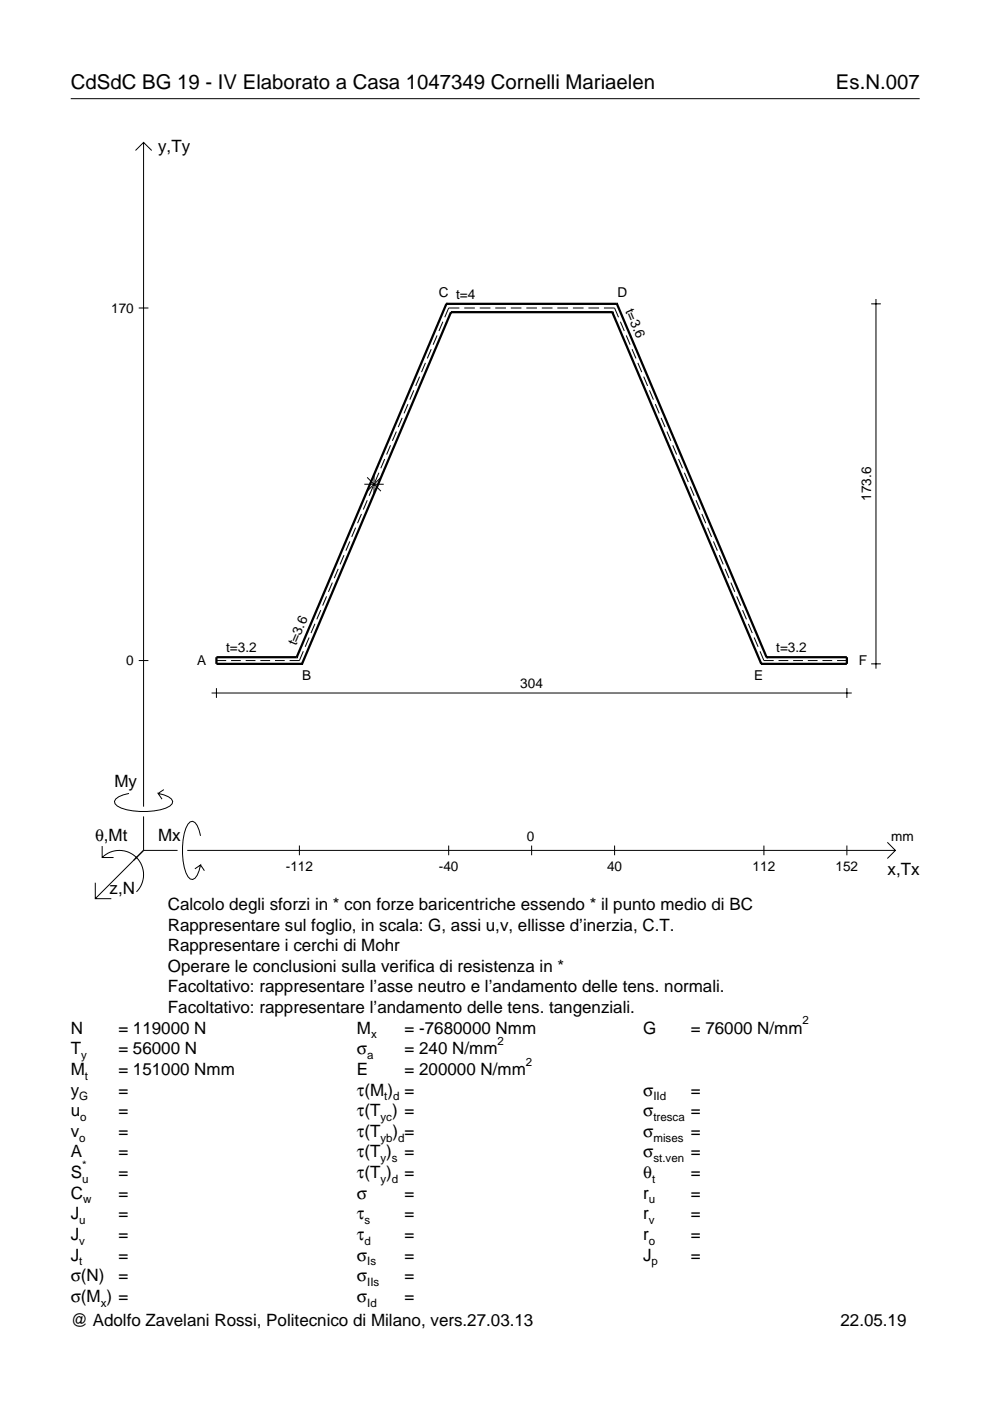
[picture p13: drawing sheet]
<svg xmlns="http://www.w3.org/2000/svg" width="210mm" height="297mm" viewBox="0 0 210 297" stroke-linecap="round" stroke-linejoin="round" font-family="sans-serif">
<defs><g id="words">
<g font-size="4.3">
<text x="15" y="18.9">CdSdC BG 19 - IV Elaborato a Casa 1047349 Cornelli Mariaelen</text>
<text x="177.2" y="18.9">Es.N.007</text>
</g>
<g font-size="3.6">
<text x="33.5" y="32.3">y,Ty</text>
<text x="24.3" y="166.9">My</text>
<text x="20.1" y="178.2">θ,Mt</text>
<text x="33.5" y="178.2">Mx</text>
<text x="188.2" y="185.5">x,Tx</text>
<text x="23.2" y="189.6">z,N</text>
<text x="35.6" y="192.9">Calcolo degli sforzi in * con forze baricentriche essendo * il punto medio di BC</text>
<text x="35.6" y="197.3">Rappresentare sul foglio, in scala: G, assi u,v, ellisse d’inerzia, C.T.</text>
<text x="35.6" y="201.7">Rappresentare i cerchi di Mohr</text>
<text x="35.6" y="206">Operare le conclusioni sulla verifica di resistenza in *</text>
<text x="35.6" y="210.4">Facoltativo: rappresentare l’asse neutro e l’andamento delle tens. normali.</text>
<text x="35.6" y="214.8">Facoltativo: rappresentare l’andamento delle tens. tangenziali.</text>
<text x="15" y="219.2">N</text>
<text x="25.1" y="219.2">= 119000 N</text>
<text x="75.7" y="219.2">M</text>
<text x="85.8" y="219.2">= -7680000 Nmm</text>
<text x="136.4" y="219.2">G</text>
<text x="146.5" y="219.2">= 76000 N/mm</text>
<text x="15" y="227.9">M</text>
<text x="15" y="223.5">T</text>
<text x="25.1" y="227.9">= 151000 Nmm</text>
<text x="25.1" y="223.5">= 56000 N</text>
<text x="75.7" y="223.5">σ</text>
<text x="75.7" y="227.9">E</text>
<text x="85.8" y="223.5">= 240 N/mm</text>
<text x="85.8" y="227.9">= 200000 N/mm</text>
<text x="15" y="232.3">y</text>
<text x="25.1" y="232.3">=</text>
<text x="75.7" y="232.3">τ(M ) =</text>
<text x="136.4" y="232.3">σ</text>
<text x="146.5" y="232.3">=</text>
<text x="15" y="236.7">u</text>
<text x="25.1" y="236.7">=</text>
<text x="75.7" y="236.7">τ(T ) =</text>
<text x="136.4" y="236.7">σ</text>
<text x="146.5" y="236.7">=</text>
<text x="15" y="245.4">A</text>
<text x="15" y="241">v</text>
<text x="25.1" y="241">=</text>
<text x="25.1" y="245.4">=</text>
<text x="75.7" y="241">τ(T</text>
<text x="75.7" y="245.4">τ(T )</text>
<text x="83.3" y="241">) =</text>
<text x="85.8" y="245.4">=</text>
<text x="136.4" y="241">σ</text>
<text x="136.4" y="245.4">σ</text>
<text x="146.5" y="241">=</text>
<text x="146.5" y="245.4">=</text>
<text x="15" y="249.8">S</text>
<text x="25.1" y="249.8">=</text>
<text x="75.7" y="249.8">τ(T )</text>
<text x="85.8" y="249.8">=</text>
<text x="136.4" y="249.8">θ</text>
<text x="146.5" y="249.8">=</text>
<text x="15" y="254.2">C</text>
<text x="25.1" y="254.2">=</text>
<text x="75.7" y="254.2">σ</text>
<text x="85.8" y="254.2">=</text>
<text x="136.4" y="254.2">r</text>
<text x="146.5" y="254.2">=</text>
<text x="15" y="262.9">J</text>
<text x="15" y="258.5">J</text>
<text x="25.1" y="262.9">=</text>
<text x="25.1" y="258.5">=</text>
<text x="75.7" y="258.5">τ</text>
<text x="75.7" y="262.9">τ</text>
<text x="85.8" y="258.5">=</text>
<text x="85.8" y="262.9">=</text>
<text x="136.4" y="262.9">r</text>
<text x="136.4" y="258.5">r</text>
<text x="146.5" y="262.9">=</text>
<text x="146.5" y="258.5">=</text>
<text x="15" y="267.3">J</text>
<text x="25.1" y="267.3">=</text>
<text x="75.7" y="267.3">σ</text>
<text x="85.8" y="267.3">=</text>
<text x="136.4" y="267.3">J</text>
<text x="146.5" y="267.3">=</text>
<text x="15" y="271.7">σ(N)</text>
<text x="25.1" y="271.7">=</text>
<text x="75.7" y="271.7">σ</text>
<text x="85.8" y="271.7">=</text>
<text x="15" y="281.2">@ Adolfo Zavelani Rossi, Politecnico di Milano, vers.27.03.13</text>
<text x="15" y="276">σ(M ) =</text>
<text x="75.7" y="276">σ</text>
<text x="85.8" y="276">=</text>
<text x="178.2" y="281.2">22.05.19</text>
</g>
<g font-size="2.9">
<text x="93" y="62.9">C t=4</text>
<text x="130.9" y="62.9">D</text>
<text x="132.5" y="65.9" transform="rotate(67 132.5 65.9)">t=3.6</text>
<text x="23.6" y="66.3">170</text>
<text x="184.7" y="106.2" transform="rotate(-90 184.7 106.2)">173.6</text>
<text x="62.8" y="137" transform="rotate(-67 62.8 137)">t=3.6</text>
<text x="26.8" y="141.1">0</text>
<text x="41.8" y="141">A</text>
<text x="47.9" y="138.3">t=3.2</text>
<text x="164.6" y="138.3">t=3.2</text>
<text x="182.1" y="141">F</text>
<text x="64" y="144.1">B</text>
<text x="110.3" y="145.9">304</text>
<text x="159.9" y="144.1">E</text>
<text x="111.7" y="178.2">0</text>
<text x="189" y="178.2">mm</text>
<text x="60.6" y="184.7">-112</text>
<text x="93" y="184.7">-40</text>
<text x="128.7" y="184.7">40</text>
<text x="159.6" y="184.7">112</text>
<text x="177.2" y="184.7">152</text>
</g>
<g font-size="2.4">
<text x="78.7" y="220.2">x</text>
<text x="105.5" y="221.5">2</text>
<text x="170.2" y="217.2">2</text>
<text x="17.2" y="224.5">y</text>
<text x="77.9" y="224.5">a</text>
<text x="111.5" y="225.9">2</text>
<text x="16.8" y="233.3">G</text>
<text x="18" y="228.9">t</text>
<text x="81.5" y="233.3">t d</text>
<text x="138.5" y="233.3">IId</text>
<text x="17" y="237.7">o</text>
<text x="80.7" y="237.7">yc</text>
<text x="138.5" y="237.7">tresca</text>
<text x="16.8" y="242">o</text>
<text x="80.7" y="242">yb d</text>
<text x="138.5" y="242">mises</text>
<text x="17.4" y="250.8">u</text>
<text x="17.4" y="247.8">*</text>
<text x="80.7" y="250.8">y d</text>
<text x="80.7" y="246.4">y s</text>
<text x="138.2" y="250.8">t</text>
<text x="138.5" y="246.4">st.ven</text>
<text x="17.6" y="255.2">w</text>
<text x="137.6" y="255.2">u</text>
<text x="16.8" y="263.9">v</text>
<text x="16.8" y="259.5">u</text>
<text x="77.3" y="259.5">s</text>
<text x="77.3" y="263.9">d</text>
<text x="137.6" y="263.9">o</text>
<text x="137.6" y="259.5">v</text>
<text x="16.8" y="268.3">t</text>
<text x="77.9" y="268.3">Is</text>
<text x="138.2" y="268.3">p</text>
<text x="77.9" y="272.7">IIs</text>
<text x="21.4" y="277">x</text>
<text x="77.9" y="277">Id</text>
</g>
</g></defs>
<g fill="none" stroke="#000" stroke-width=".21">
<path d="M15 20.9h180M28.7 31.9l1.7-1.7 1.8 1.7M30.4 30.2v140.8M29.4 65.3h2.1M89 79.9l-.9 1.9M90.2 76.9l-.8 2M91.4 74l-.8 2M92.7 71.1l-.9 2M93.9 68.2l-.8 2M97.4 65.3h-2.3l-.8 2M98.4 65.3h2.3M101.7 65.3h2.3"/>
<path d="M105 65.3h2.3M108.3 65.3h2.3M111.6 65.3h2.2M114.9 65.3h2.2M118.2 65.3h2.2M121.5 65.3h2.2M124.8 65.3h2.2M128 65.3h2.3l.8 2M131.5 68.2l.9 2M132.8 71.1l.8 2M134 74l.8 2M135.2 76.9l.9 2"/>
<path d="M136.5 79.9l.8 1.9M184.7 64.4h2.1M185.7 63.4v78.4M81.6 97.3l-.9 2M82.8 94.4l-.8 2M84 91.5l-.8 2M85.3 88.6l-.9 2M86.5 85.7l-.8 1.9M87.7 82.8l-.8 1.9M137.7 82.8l.8 1.9M138.9 85.7l.9 1.9M140.2 88.6l.8 2"/>
<path d="M141.4 91.5l.8 2M142.6 94.4l.9 2M143.9 97.3l.8 2M72.9 117.7l-.8 2M74.2 114.8l-.9 2M75.4 111.9l-.8 1.9M76.6 109l-.8 1.9M77.2 102.7h4.2M77.8 101.2l3 2.9M77.9 106.1l-.9 1.9M79.1 103.1l-.8 2M79.3 100.6v4.1"/>
<path d="M80.3 100.2l-.8 2M80.8 101.2l-3 2.9M145.1 100.2l.8 2M146.3 103.1l.9 2M147.6 106.1l.8 1.9M148.8 109l.8 1.9M150 111.9l.9 1.9M151.3 114.8l.8 2M152.5 117.7l.8 2M64.3 138.1l-.8 2h-2.1M65.5 135.2l-.8 1.9M66.8 132.3l-.9 1.9"/>
<path d="M68 129.4l-.8 1.9M69.2 126.4l-.8 2M70.5 123.5l-.9 2M71.7 120.6l-.8 2M153.7 120.6l.9 2M155 123.5l.8 2M156.2 126.4l.8 2M157.4 129.4l.9 1.9M158.7 132.3l.8 1.9M159.9 135.2l.8 1.9M161.1 138.1l.9 2h2M29.4 140.1h2.1"/>
<path d="M44.9 146.9h135.7M45.9 140.1h2.1M45.9 145.9v2.1M49 140.1h2.1M52.1 140.1h2.1M55.2 140.1h2.1M58.3 140.1h2.1M165.1 140.1h2M168.2 140.1h2M171.3 140.1h2M174.4 140.1h2M177.5 140.1h2.1"/>
<path d="M179.6 145.9v2.1M184.7 140.8h2.1M21.7 179.4v2.4h2.4M27.3 168.2a3.6 3.6 0 0 0-3 1.7l.1 .5a5.6 5.6 0 0 0 3.8 1.5 13.4 13.4 0 0 0 7.8-1l.5-.5 .1-.5a3.6 3.6 0 0 0-3.1-1.7l.8 1.2M30.4 173.1v7.2M34.7 167.4l-1.2 .8M42.5 177.2a3.6 3.6 0 0 0-1.7-3.1l-.5 .2a5.7 5.7 0 0 0-1.5 3.7 13.3 13.3 0 0 0 1 7.9l.5 .5 .5 .1a3.6 3.6 0 0 0 1.7-3.1l-1.2 .8M63.5 179.3v2M95.1 179.3v2M112.7 179.3v2M130.3 179.3v2M162 179.3v2"/>
<path d="M179.6 179.3v2M188.1 178.6l1.7 1.7-1.7 1.7M20.2 187.2v3.3h3.4M21.7 181.8a5.1 5.1 0 0 1 7.2 0 5.1 5.1 0 0 1 0 7.3M30.4 180.3l-10.2 10.2M30.4 180.3h7.2M39.7 180.3h150.1M42.5 183.4l.8 1.2"/>
</g>
<g fill="none" stroke="#000" stroke-width=".48">
<path d="M94.6 64.4h.1M94.6 64.4l-31.7 74.9M94.6 64.4h36.2M95.6 66.2h.1M95.6 66.2l-31.6 74.6M95.6 66.2h34.2M129.8 66.2h.1M129.8 66.2l31.6 74.6M130.8 64.4h.1M130.8 64.4l31.7 74.9M62.9 139.3h.1M62.9 139.3h-17v1.5h18.1"/>
<path d="M162.5 139.3h.1M162.5 139.3h17.1v1.5h-18.2M64 140.8h.1M161.4 140.8h.1"/>
</g>
<use href="#words"/>
</svg>
